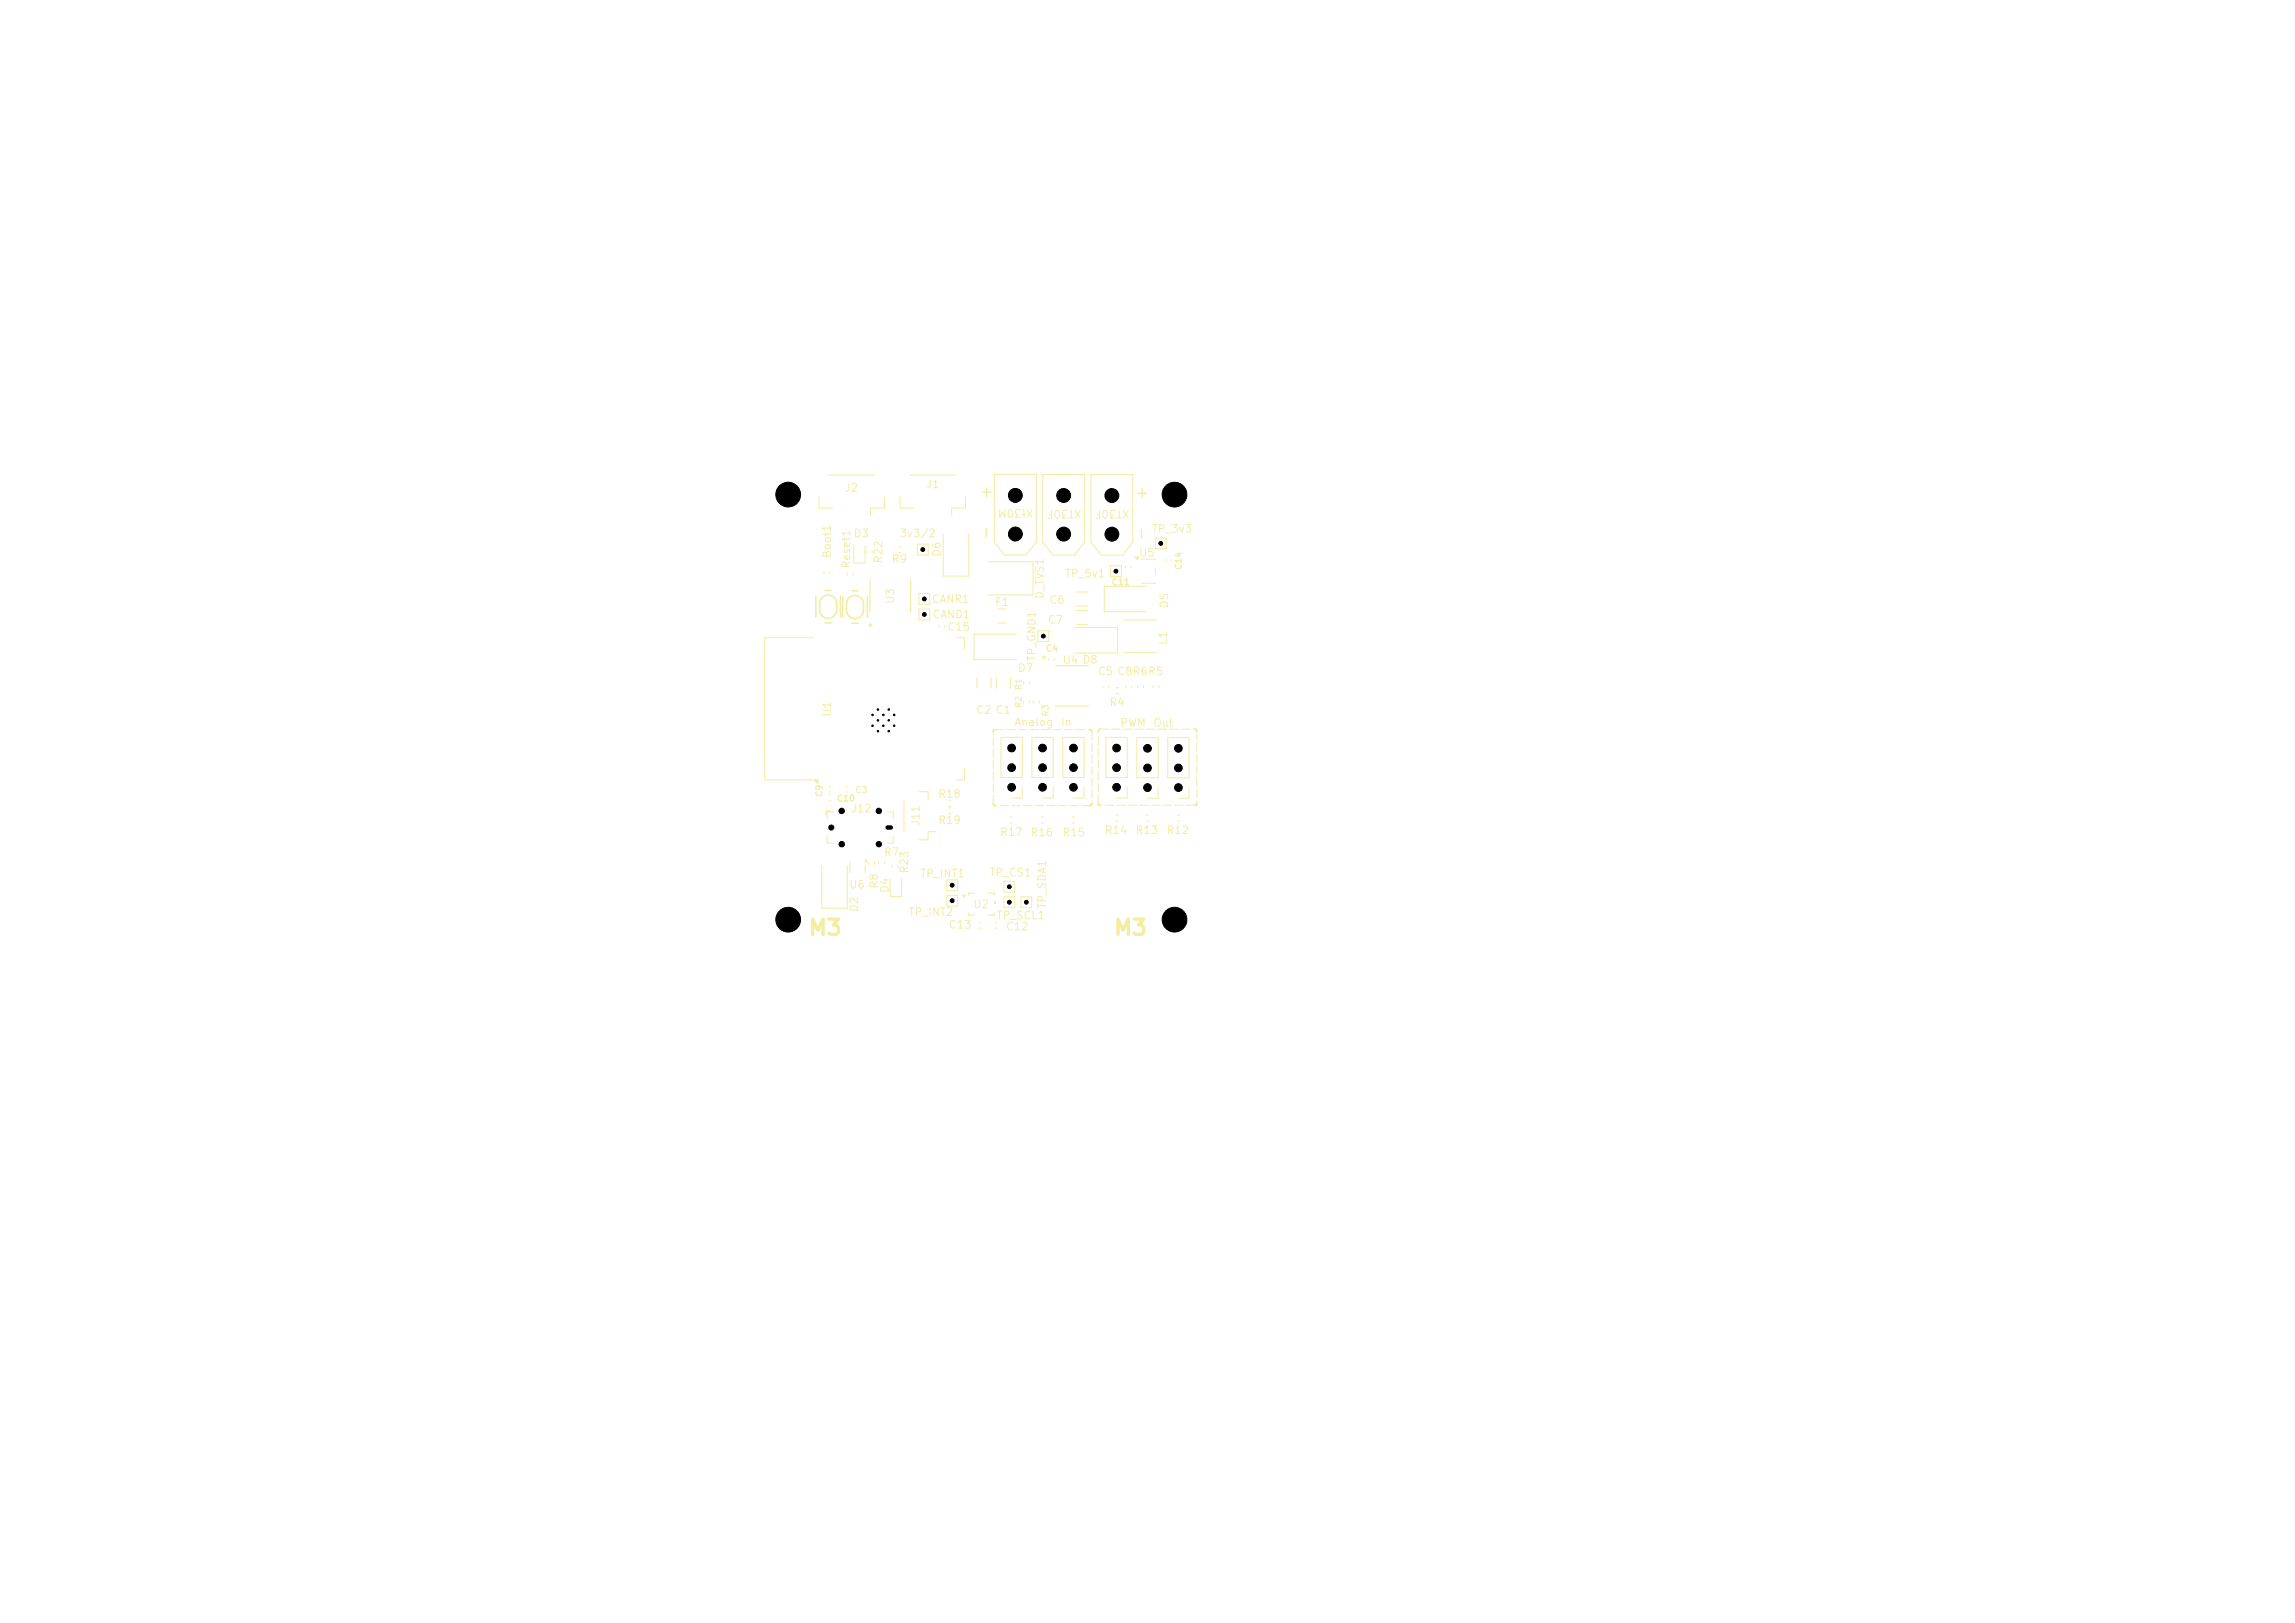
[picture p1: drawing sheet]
<svg xmlns="http://www.w3.org/2000/svg" width="297mm" height="210mm" viewBox="0 0 297 210" stroke-linecap="round" stroke-linejoin="round" font-family="sans-serif">
<defs><g id="words">
<g font-size="2" fill="#f2eda1">
<text x="104.5" y="121.5">M3</text>
<text x="144" y="121.5">M3</text>
</g>
<g font-size="1.5" fill="#f2eda1">
<text x="128.7" y="64.8" transform="rotate(-90 128.7 64.8)">+</text>
<text x="148.8" y="64.9" transform="rotate(-90 148.8 64.9)">+</text>
<text x="128.6" y="70" transform="rotate(-90 128.6 70)">-</text>
<text x="148.7" y="70.1" transform="rotate(-90 148.7 70.1)">-</text>
</g>
<g font-size="1" fill="#f2eda1">
<text x="109.2" y="63.9">J2</text>
<text x="119.8" y="63.4">J1</text>
<text x="133.8" y="65.6" transform="rotate(-180 133.8 65.6)">Xt30M</text>
<text x="140.1" y="65.7" transform="rotate(-180 140.1 65.7)">XT30F</text>
<text x="146.3" y="65.7" transform="rotate(-180 146.3 65.7)">XT30F</text>
<text x="110.4" y="69.8">D3</text>
<text x="116.3" y="69.8">3v3/2</text>
<text x="149" y="69.2">TP_3v3</text>
<text x="107.8" y="72.3" transform="rotate(-90 107.8 72.3)">Boot1</text>
<text x="110.3" y="73.6" transform="rotate(-90 110.3 73.6)">Reset1</text>
<text x="114.4" y="73" transform="rotate(-90 114.4 73)">R22</text>
<text x="115.3" y="73.1">R9</text>
<text x="122" y="72.1" transform="rotate(-90 122 72.1)">D6</text>
<text x="135.3" y="77.6" transform="rotate(-90 135.3 77.6)">D_TVS1</text>
<text x="137.7" y="75">TP_5v1</text>
<text x="147.3" y="72.3">U5</text>
<text x="113.7" y="81.4" transform="rotate(-90 113.7 81.4)">*</text>
<text x="116" y="78.2" transform="rotate(-90 116 78.2)">U3</text>
<text x="120.5" y="78.3">CANR1</text>
<text x="120.6" y="80.3">CAND1</text>
<text x="122.5" y="81.9">C15</text>
<text x="128.7" y="78.6">F1</text>
<text x="135.5" y="80.9">C7</text>
<text x="135.7" y="78.4">C6</text>
<text x="151.3" y="83.5" transform="rotate(-90 151.3 83.5)">L1</text>
<text x="151.4" y="78.8" transform="rotate(-90 151.4 78.8)">D5</text>
<text x="131.6" y="87.2">D7</text>
<text x="134.3" y="85.7" transform="rotate(-90 134.3 85.7)">TP_GND1</text>
<text x="134.6" y="86.1">*</text>
<text x="137.4" y="86.1">U4 D8</text>
<text x="142" y="87.6">C5 C8R6R5</text>
<text x="107.8" y="92.8" transform="rotate(-90 107.8 92.8)">U1</text>
<text x="126.2" y="92.6">C2 C1</text>
<text x="131.2" y="94.2">Analog</text>
<text x="137.2" y="94.2">In</text>
<text x="143.5" y="91.6">R4</text>
<text x="144.9" y="94.3">PWM</text>
<text x="149.2" y="94.3">Out</text>
<text x="110" y="105.4">J12</text>
<text x="119.3" y="107" transform="rotate(-90 119.3 107)">J11</text>
<text x="121.3" y="103.5">R18</text>
<text x="121.3" y="106.9">R19</text>
<text x="114.3" y="111">R7</text>
<text x="117.8" y="113.1" transform="rotate(-90 117.8 113.1)">R23</text>
<text x="119" y="113.8">TP_INT1</text>
<text x="128" y="113.6">TP_CS1</text>
<text x="129.3" y="108.4">R17</text>
<text x="133.3" y="108.5">R16</text>
<text x="137.4" y="108.5">R15</text>
<text x="142.9" y="108.2">R14</text>
<text x="146.9" y="108.2">R13</text>
<text x="150.9" y="108.2">R12</text>
<text x="109.8" y="115.2">U6</text>
<text x="111.3" y="118.1" transform="rotate(-90 111.3 118.1)">D2</text>
<text x="113.9" y="115.1" transform="rotate(-90 113.9 115.1)">R8</text>
<text x="115.3" y="115.6" transform="rotate(-90 115.3 115.6)">D4</text>
<text x="117.5" y="118.8">TP_INT2</text>
<text x="124.3" y="117">*</text>
<text x="125.9" y="117.8">U2</text>
<text x="128.9" y="119.2">TP_SCL1</text>
<text x="135.6" y="117.7" transform="rotate(-90 135.6 117.7)">TP_SDA1</text>
<text x="122.7" y="120.4">C13</text>
<text x="130.1" y="120.6">C12</text>
</g>
<g font-size=".8" fill="#f2eda1">
<text x="143.8" y="75.9">C11</text>
<text x="153.1" y="73.8" transform="rotate(-90 153.1 73.8)">C14</text>
<text x="132.4" y="89.4" transform="rotate(-90 132.4 89.4)">R1</text>
<text x="135.3" y="84.5">C4</text>
<text x="132.4" y="91.7" transform="rotate(-90 132.4 91.7)">R2</text>
<text x="135.9" y="92.8" transform="rotate(-90 135.9 92.8)">R3</text>
<text x="106.6" y="103.2" transform="rotate(-90 106.6 103.2)">C9</text>
<text x="108.2" y="103.9">C10</text>
<text x="110.6" y="102.8">C3</text>
</g>
</g></defs>
<g fill="none" stroke="#f2eda1" stroke-width=".13">
<path d="M106.6 74v.3M107.4 74v.3M146.9 72.1h.5l-.2 .3zM147.7 72.4h1.8M147.7 75.4h1.8M149.5 69.6h1.4v1.4h-1.4zM149.5 73.5v.8M128.5 94.7v.3M128.5 95.4v1.1M128.5 96.9v1.1M128.5 98.4v1.1M128.5 99.9v1.1"/>
<path d="M128.5 94.7h.1M128.5 94.6h.1M128.6 94.6h.1M128.6 94.5v.1M128.6 94.5h.1M128.7 94.5h.1M128.7 94.4v.1M128.7 94.4h.1M128.8 94.4h-.1M128.8 94.4h.1M128.8 94.4h1.1M130.3 94.4h1.1"/>
<path d="M131.8 94.4h1.1M133.3 94.4h1.1M134.8 94.4h1.1M136.3 94.4h1.1M137.8 94.4h1.1M139.3 94.4h1.1M140.8 94.4h.2M141 94.4h.1M141.1 94.4h.1M141.2 94.4h.1M141.2 94.5h.1M141.3 94.5h.1"/>
<path d="M141.3 94.6h.1M141.3 94.6v.1M141.3 94.7v1.1M141.3 96.2v1.1M141.3 97.7v1.1M141.3 99.2v1.1M142.1 94.6v.3M142.1 95.3v1.1M142.1 96.8v1.1M142.1 98.3v1.1M142.1 99.8v1.1M142.1 94.6h.1"/>
<path d="M142.1 94.5v.1M142.1 94.5h.1M142.2 94.5h.1M142.2 94.4h.1M142.3 94.4h.1M142.4 94.4h1.1M143.9 94.4h1.1M145.4 94.4h1.1M146.9 94.4h1.1M148.4 94.4h1.1M149.9 94.4h1.1M151.1 95.5h2.8v5.1h-2.8z"/>
<path d="M151.4 94.4h1.1M152.9 94.4h1.1M154.4 94.4h.2M154.6 94.4h.1M154.7 94.4h.1M154.8 94.4h.1M154.8 94.5h.1M154.9 94.5h.1M154.9 94.6h.1M154.9 94.6v1.1M154.9 96.1v1.1M154.9 97.6v1.1"/>
<path d="M154.9 99.1v1.1M122.8 103.5h.3M122.8 104.3h.3M128.5 101.4v1.1M128.5 102.9v1.1M128.5 104h.1M128.5 104.1h.1M128.6 104.1h.1M128.6 104.2h.1M128.7 104.2h.1M128.8 104.3h.1M128.8 104.3h.2"/>
<path d="M129.4 104.3h1.1M130.9 104.3h1.1M132.4 104.3h1.1M133.9 104.3h1.1M135.4 104.3h1.1M136.9 104.3h1.1M138.4 104.3h1.1M139.9 104.3h1.1M141.1 104.2h.1M141.2 104.2h.1M141.3 104.1h.1M141.3 104h.1"/>
<path d="M141.3 100.7v1.1M141.3 102.2v1.1M141.3 103.7v.3M142.1 101.3v1.1M142.1 102.8v1.1M142.1 104h.1M142.2 104.1h.1M142.2 104.2h.1M142.3 104.2h.1M142.4 104.2h.1M142.4 104.2h.2M143 104.2h1.1"/>
<path d="M144.5 104.2h1.1M146 104.2h1.1M147.5 104.2h1.1M149 104.2h1.1M150.5 104.2h1.1M152 104.2h1.1M153.9 101.9v1.4h-1.4M154.6 104.2h-1.1M154.7 104.2h.1M154.8 104.2h.1M154.8 104.1h.1M154.9 104h.1"/>
<path d="M154.9 100.6v1.1M154.9 102.1v1.1M154.9 103.6v.3M154.9 103.9h.1"/>
</g>
<path d="M146.9 72.1h.5l-.2 .3z" fill="#f2eda1"/>
<path d="M125.3 118.1v.3h.8M126.1 115.6h-.8v.2M127.9 115.6h.8v.2M128.7 118.1v.3h-.8" fill="none" stroke="#f2eda1" stroke-width=".15"/>
<path d="M128.7 116.6h.3v.3h-.3z" fill="#f2eda1"/>
<g fill="none" stroke="#f2eda1" stroke-width=".13">
<path d="M109.6 74.2v.3M110.4 74.2v.3M112.1 71.2v.4M112.9 71.2v.4M116.5 64.3v1.4h1.8M117.8 61.5h5.9M118.9 78.8h1.4v1.4h-1.4zM125 64.3v1.4h-1.8v1M128.7 61.4h5.4v8.7l-1.3 1.7h-2.8l-1.3-1.7zM129.1 78.8h1.2M141.2 61.4h5.4v8.7l-1.3 1.7h-2.8l-1.3-1.7zM145.6 73.3v.2"/>
<path d="M146.4 73.3v.2M148.4 75.9h-5.5v3.3h5.5M150.9 72.4v.2M151.7 72.4v.2M105.2 82.5h-6.2v18.4h6.2M123.8 82.5h1v1.5M124.8 99.4v1.5h-1M126.4 87.6v1.5M128.3 87.6v1.5M129.1 80.6h1.2M129.5 95.4h2.8v5.2h-2.8zM132.5 88.2v.3"/>
<path d="M132.5 90.7v.3M133.2 88.2v.3M133.2 90.7v.3M133.5 95.4h2.8v5.2h-2.8zM139.1 81.2h5.5v3.3h-5.5M142.7 88.8v.2M143.5 88.8v.2M147.1 95.5h2.8v5.1h-2.8zM149.2 88.7v.3M150 88.7v.3M105.3 100.9h.5v.5zM107.3 102.8h.2"/>
<path d="M107.3 103.6h.2M113.7 111.5v.3M114.5 111.5v.3M115.2 113.7v2.3h1.5v-2.3M122.5 115.8h1.4v1.4h-1.4zM122.8 104.5h.3M122.8 105.3h.3M130.7 105.7h.3M130.7 106.5h.3M132.3 101.9v1.4h-1.4M136.3 101.9v1.4h-1.4M138.8 105.7h.3"/>
<path d="M138.8 106.5h.3M149.9 101.9v1.4h-1.4M152.4 105.5h.3M152.4 106.3h.3"/>
</g>
<path d="M105.3 100.9h.5v.5z" fill="#f2eda1"/>
<g fill="none" stroke="#f2eda1" stroke-width=".13">
<path d="M106 64.3v1.4h1.8M107.3 61.5h5.9M114.5 64.3v1.4h-1.8v1M118.9 76.8h1.4v1.4h-1.4zM122.1 69v5.5h3.3v-5.5M134.9 61.4h5.5v8.7l-1.3 1.7h-2.9l-1.3-1.7zM139.3 79h1.4M121.6 80.9v.2M122.3 80.9v.2M131.6 82.1h-5.6v3.3h5.6M134.3 81.6h1.4v1.4h-1.4zM135.7 85.2v.2"/>
<path d="M136.5 85.2v.2M137.5 95.4h2.8v5.2h-2.8zM139.3 80.8h1.4M143.1 95.4h2.8v5.2h-2.8zM145.5 80.2h4.2M145.5 84.5h4.2M106.3 112v5.5h3.4v-5.5M110 111.6v1.3M112 111.9v1M112 111.2l.2 .3h-.2zM112.4 111.6v.3M113.2 111.6v.3"/>
<path d="M115.4 111.9v.3M116.2 111.9v.3M117 103.6v3.9M119 102.4h1.1v1.1M121.1 107.6h-1v1.1h-1.1M122.5 113.8h1.4v1.4h-1.4zM126.7 119.4h.2M128.8 119.4h.2M129.9 116h1.4v1.4h-1.4zM140.3 101.9v1.4h-1.4M144.4 105.5h.3M144.4 106.3h.3"/>
<path d="M145.9 101.9v1.4h-1.4M126.7 120.1h.2M128.8 120.1h.2"/>
</g>
<path d="M109 77.2v2.7M109.9 77.4a1.1 1.1 0 0 1 1.2-.3 1.1 1.1 0 0 1 .7 1v.9a1.1 1.1 0 0 1-1.1 1 1.1 1.1 0 0 1-1.2-1l.1-1zM110.2 76.5h.8M112.2 77.2v2.7M110.2 80.7h.8" fill="none" stroke="#f2eda1" stroke-width=".2"/>
<path d="M112.6 75v4.2M117.8 75v4.2" fill="none" stroke="#f2eda1" stroke-width=".15"/>
<path d="M112 111.2l.2 .3h-.2z" fill="#f2eda1"/>
<g fill="none" stroke="#f2eda1" stroke-width=".13">
<path d="M110.5 70.6v2.3h1.5v-2.3M116.3 70.8h.3M116.3 71.5h.3M118.7 70.4h1.4v1.4h-1.4zM127.9 72.7h5.8v4.3h-5.8M139.3 76.6h1.4M139.3 78.4h1.4M143.7 73.2h1.4v1.4h-1.4zM128.9 87.6v1.5M130.8 87.6v1.5M133.7 90.7v.3M134.5 90.7v.3"/>
<path d="M144.4 89h.4M144.4 89.7h.4M145.7 88.8v.2M146.5 88.8v.2M147.2 88.7v.3M148 88.7v.3M107.1 108.2v.9h.8M107.3 101.7h.2M107.3 102.5h.2M107.4 104.9h-.5v.5M107.9 105.1h-.8v.9M109.5 101.7h.2"/>
<path d="M109.5 102.5h.2M114.8 105.1h.8v.9M115.6 108.2v.9h-.8M129.9 114h1.4v1.4h-1.4zM132.1 116h1.4v1.4h-1.4zM134.7 105.7h.4M134.7 106.5h.4M148.4 105.5h.3M148.4 106.3h.3"/>
</g>
<path d="M105.6 77.2v2.6M106.4 77.3a1.1 1.1 0 0 1 1.2-.2 1.1 1.1 0 0 1 .7 1v.8a1.1 1.1 0 0 1-1.1 1.1 1.1 1.1 0 0 1-1.1-1.1v-1zM106.8 76.4h.8M108.8 77.2v2.6M106.8 80.6h.8" fill="none" stroke="#f2eda1" stroke-width=".2"/>
<path d="M136.6 91.4h4.2M136.6 86.1h4.2" fill="none" stroke="#f2eda1" stroke-width=".15"/>
<g fill="#000" stroke="#000" stroke-width=".13">
<circle cx="102" cy="64" r="1.6"/>
<circle cx="119.4" cy="71.1" r=".25"/>
<circle cx="119.6" cy="77.5" r=".25"/>
<circle cx="119.6" cy="79.5" r=".25"/>
<circle cx="131.4" cy="69.1" r=".9"/>
<circle cx="131.4" cy="64.1" r=".9"/>
<circle cx="137.6" cy="64.1" r=".9"/>
<circle cx="137.6" cy="69.1" r=".9"/>
<circle cx="143.9" cy="69.1" r=".9"/>
<circle cx="143.9" cy="64.1" r=".9"/>
<circle cx="144.4" cy="73.9" r=".25"/>
<circle cx="150.2" cy="70.3" r=".25"/>
<circle cx="152" cy="64" r="1.6"/>
<circle cx="112.9" cy="92.5" r=".1"/>
<circle cx="112.9" cy="93.9" r=".1"/>
<circle cx="113.6" cy="94.6" r=".1"/>
<circle cx="113.6" cy="93.2" r=".1"/>
<circle cx="113.6" cy="91.8" r=".1"/>
<circle cx="114.3" cy="93.9" r=".1"/>
<circle cx="114.3" cy="92.5" r=".1"/>
<circle cx="115" cy="94.6" r=".1"/>
<circle cx="115" cy="93.2" r=".1"/>
<circle cx="115" cy="91.8" r=".1"/>
<circle cx="115.7" cy="92.5" r=".1"/>
<circle cx="115.7" cy="93.9" r=".1"/>
<circle cx="130.9" cy="96.8" r=".5"/>
<circle cx="130.9" cy="99.3" r=".5"/>
<circle cx="134.9" cy="96.8" r=".5"/>
<circle cx="134.9" cy="99.3" r=".5"/>
<circle cx="135" cy="82.3" r=".25"/>
<circle cx="138.9" cy="96.8" r=".5"/>
<circle cx="138.9" cy="99.3" r=".5"/>
<circle cx="144.5" cy="96.8" r=".5"/>
<circle cx="144.5" cy="99.3" r=".5"/>
<circle cx="148.5" cy="99.4" r=".5"/>
<circle cx="148.5" cy="96.8" r=".5"/>
<circle cx="152.5" cy="99.4" r=".5"/>
<circle cx="152.5" cy="96.8" r=".5"/>
<circle cx="102" cy="119" r="1.6"/>
<circle cx="107.6" cy="107.1" r=".33"/>
<circle cx="108.9" cy="109.2" r=".35"/>
<circle cx="108.9" cy="104.9" r=".35"/>
<circle cx="113.7" cy="109.2" r=".35"/>
<circle cx="113.7" cy="104.9" r=".35"/>
<circle cx="123.2" cy="114.5" r=".25"/>
<circle cx="123.2" cy="116.5" r=".25"/>
<circle cx="130.6" cy="114.7" r=".25"/>
<circle cx="130.6" cy="116.7" r=".25"/>
<circle cx="130.9" cy="101.9" r=".5"/>
<circle cx="132.8" cy="116.7" r=".25"/>
<circle cx="134.9" cy="101.9" r=".5"/>
<circle cx="138.9" cy="101.9" r=".5"/>
<circle cx="144.5" cy="101.9" r=".5"/>
<circle cx="148.5" cy="101.9" r=".5"/>
<circle cx="152" cy="119" r="1.6"/>
<circle cx="152.5" cy="101.9" r=".5"/>
</g>
<path d="M114.9 107.1h.4" fill="none" stroke="#000" stroke-width=".58"/>
<use href="#words"/>
</svg>
